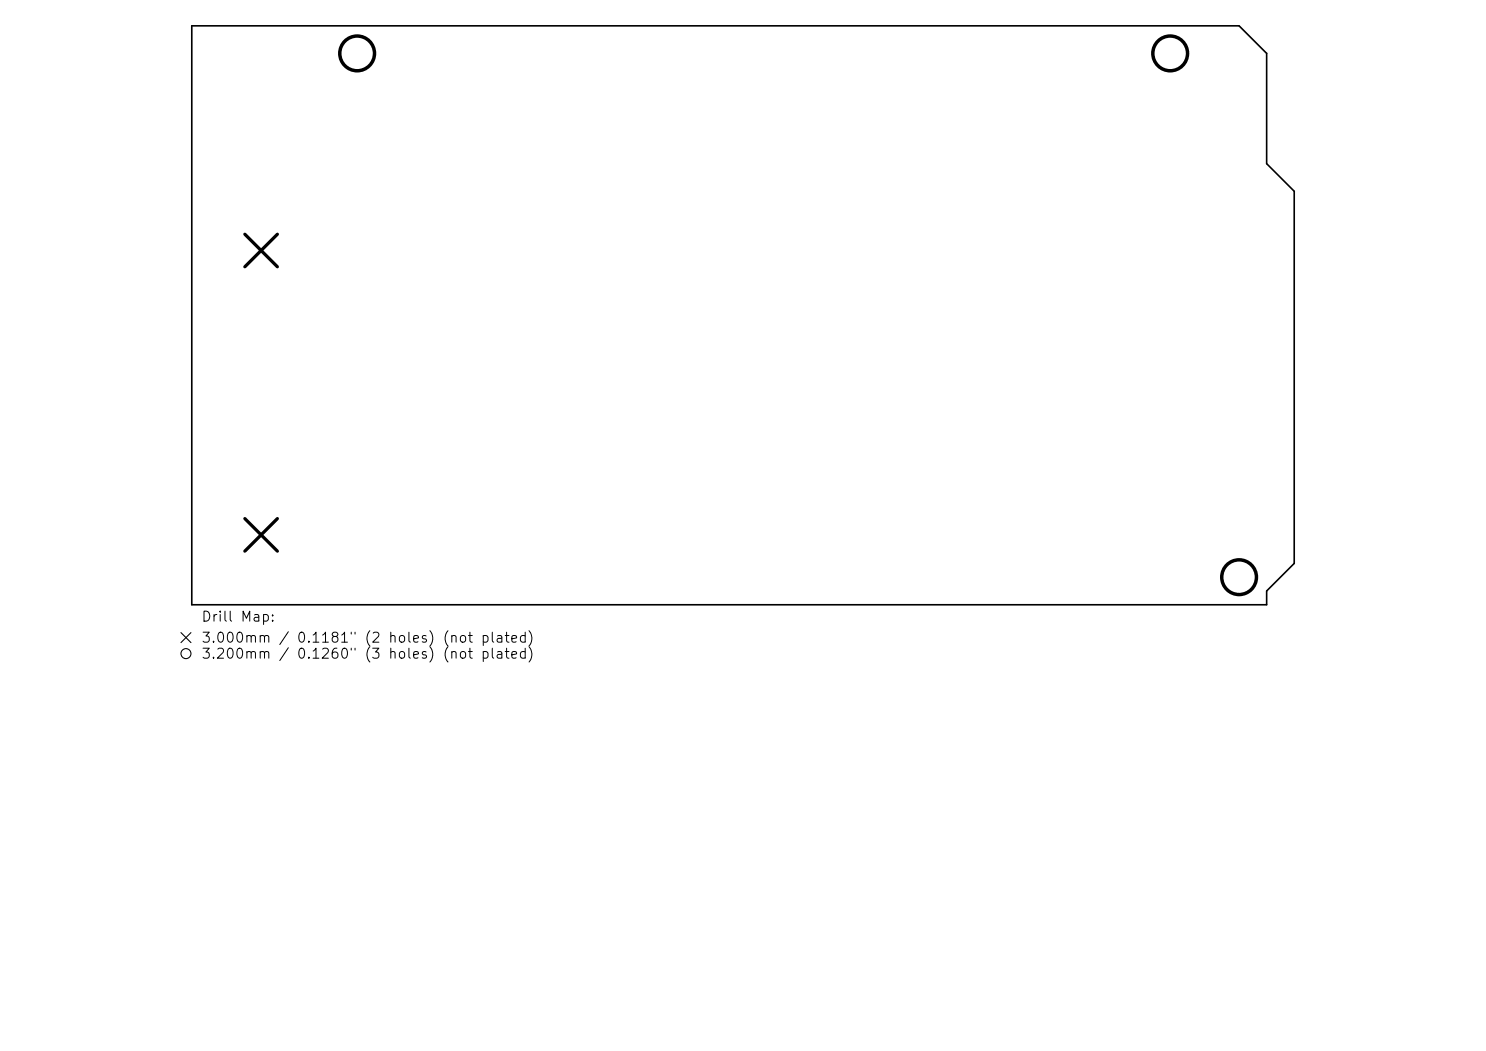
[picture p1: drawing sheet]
<svg xmlns="http://www.w3.org/2000/svg" width="297mm" height="210mm" viewBox="0 0 297 210" stroke-linecap="round" stroke-linejoin="round" font-family="sans-serif">
<defs><g id="words">
<g font-size="2">
<text x="40.1" y="124.7">Drill Map:</text>
<text x="40.1" y="128.9">3.000mm / 0.1181&quot; (2 holes) (not plated)</text>
<text x="40.1" y="132.1">3.200mm / 0.1260&quot; (3 holes) (not plated)</text>
</g>
</g></defs>
<path d="M38.3 5.2h209.4l5.5 5.5v22l5.5 5.5v74.4l-5.5 5.5v2.7h-214.9z" fill="none" stroke="#000" stroke-width=".33"/>
<path d="M48.9 46.8l6.5 6.5M55.4 46.8l-6.5 6.5M48.9 103.6l6.5 6.5M55.4 103.6l-6.5 6.5" fill="none" stroke="#000" stroke-width=".65"/>
<g fill="none" stroke="#000" stroke-width=".69">
<circle cx="71.4" cy="10.7" r="3.5"/>
<circle cx="233.9" cy="10.7" r="3.5"/>
<circle cx="247.7" cy="115.3" r="3.5"/>
</g>
<g fill="none" stroke="#000" stroke-width=".22">
<path d="M36.2 126.4l2 2M38.2 126.4l-2 2"/>
<circle cx="37.2" cy="130.6" r="1"/>
</g>
<use href="#words"/>
</svg>
